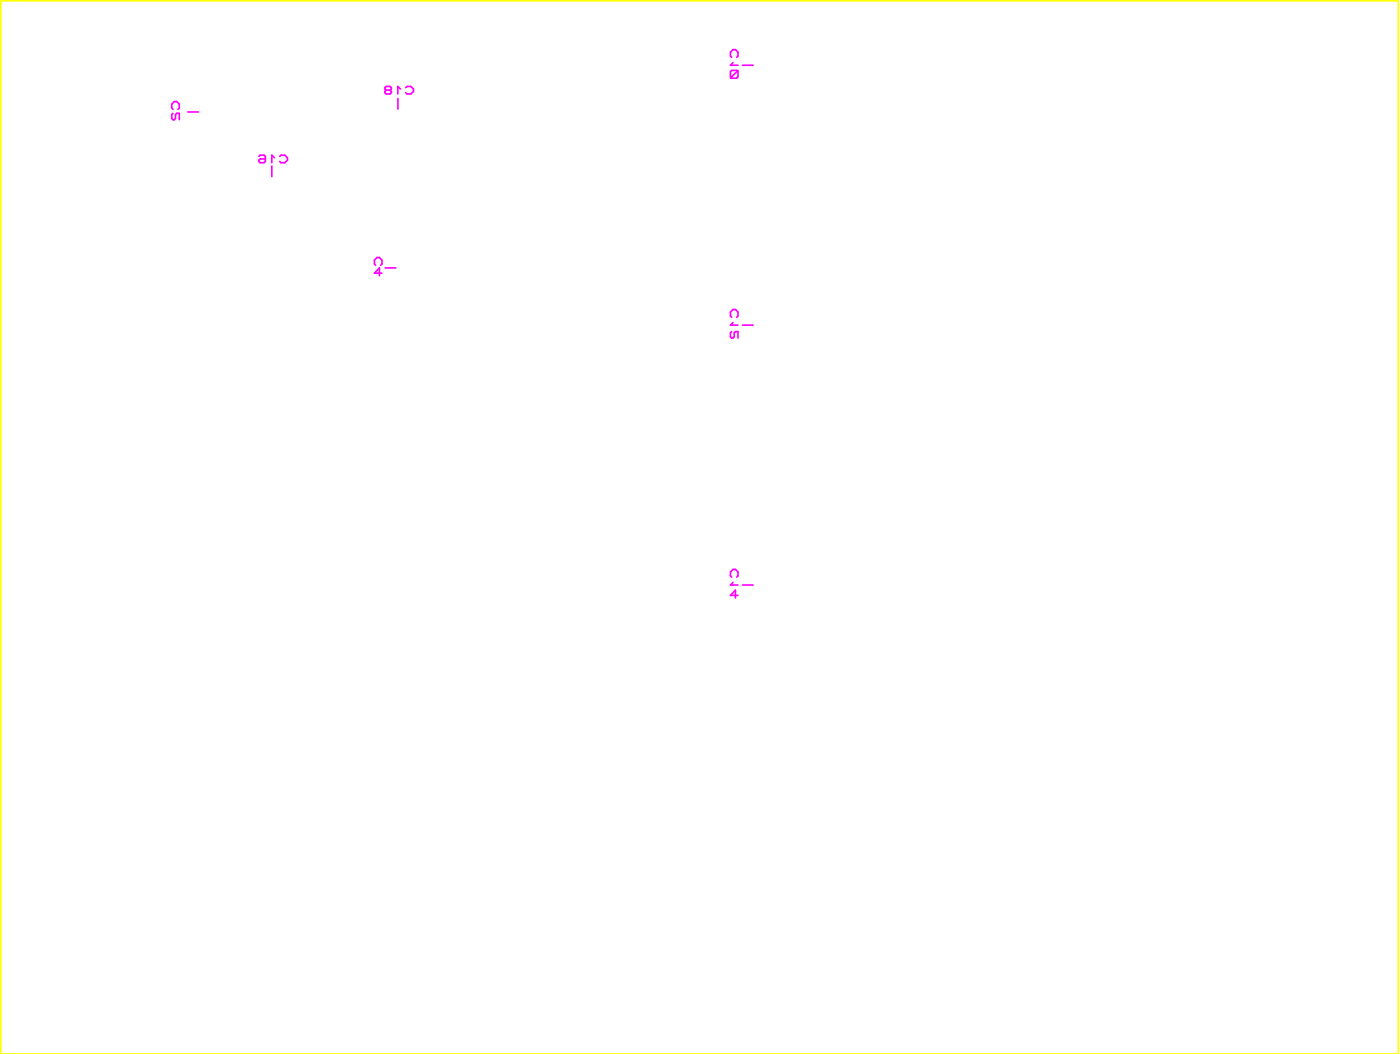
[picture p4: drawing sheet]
<svg xmlns="http://www.w3.org/2000/svg" width="171mm" height="129mm" viewBox="0 0 171 129" stroke-linecap="round" stroke-linejoin="round" font-family="sans-serif">
<path d="M.1 .1h170.8v128.7h-170.8z" fill="none" stroke="#ff0" stroke-width=".2"/>
<g fill="none" stroke="#f0f" stroke-width=".2">
<path d="M21.1 13.4l-.1-.2v-.5l.3-.3h.3l.3 .3v.5l-.2 .2M21.1 13.8l-.1 .2v.5l.1 .1h.2l.1-.1v-.5l.2-.2h.3v.8M22.9 13.7h1.3M31.6 19.1l.2-.1h.5l.1 .1v.6l-.1 .2h-.5l-.2-.2v-.1l.2-.2h.6M33.5 19.3l-.3-.3v.9M34.2 19.1l.1-.1h.5l.3 .3v.3l-.3 .3h-.5l-.1-.2M47.2 11l-.2 .2v.1l.2 .2h.5l.1-.2v-.1l-.1-.2M47.2 11l-.2-.1v-.2l.2-.1h.5l.1 .1v.2l-.1 .1M47.2 11h.5M48.6 12v1.3M48.9 10.9l-.3-.3v.9M49.6 10.7l.1-.1h.5l.3 .3v.3l-.3 .3h-.5l-.1-.2"/>
<path d="M89.4 7l-.1-.2v-.4l.3-.3h.3l.3 .3v.4l-.2 .2M89.4 8.6h.6l.2 .2v.6l-.2 .1h-.6l-.1-.1v-.6zM89.6 7.6l-.3 .4h.9M90.2 8.6l-.9 .9M90.7 8h1.3M33.2 20.3v1.3M45.9 32.4l-.1-.2v-.4l.3-.3h.3l.3 .3v.4l-.2 .2M46.7 33.4h-.9l.6-.7v1M47.1 32.7h1.3M89.4 38.8l-.1-.2v-.5l.3-.3h.3l.3 .3v.5l-.2 .2M89.6 39.4l-.3 .3h.9M90.7 39.7h1.3"/>
<path d="M89.4 40.5l-.1 .2v.4l.1 .2h.2l.1-.2v-.4l.2-.2h.3v.8M89.4 70.5l-.1-.2v-.4l.3-.3h.3l.3 .3v.4l-.2 .2M89.6 71.1l-.3 .4h.9M90.2 72.7h-.9l.6-.6v.9M90.7 71.5h1.3"/>
</g>
</svg>
